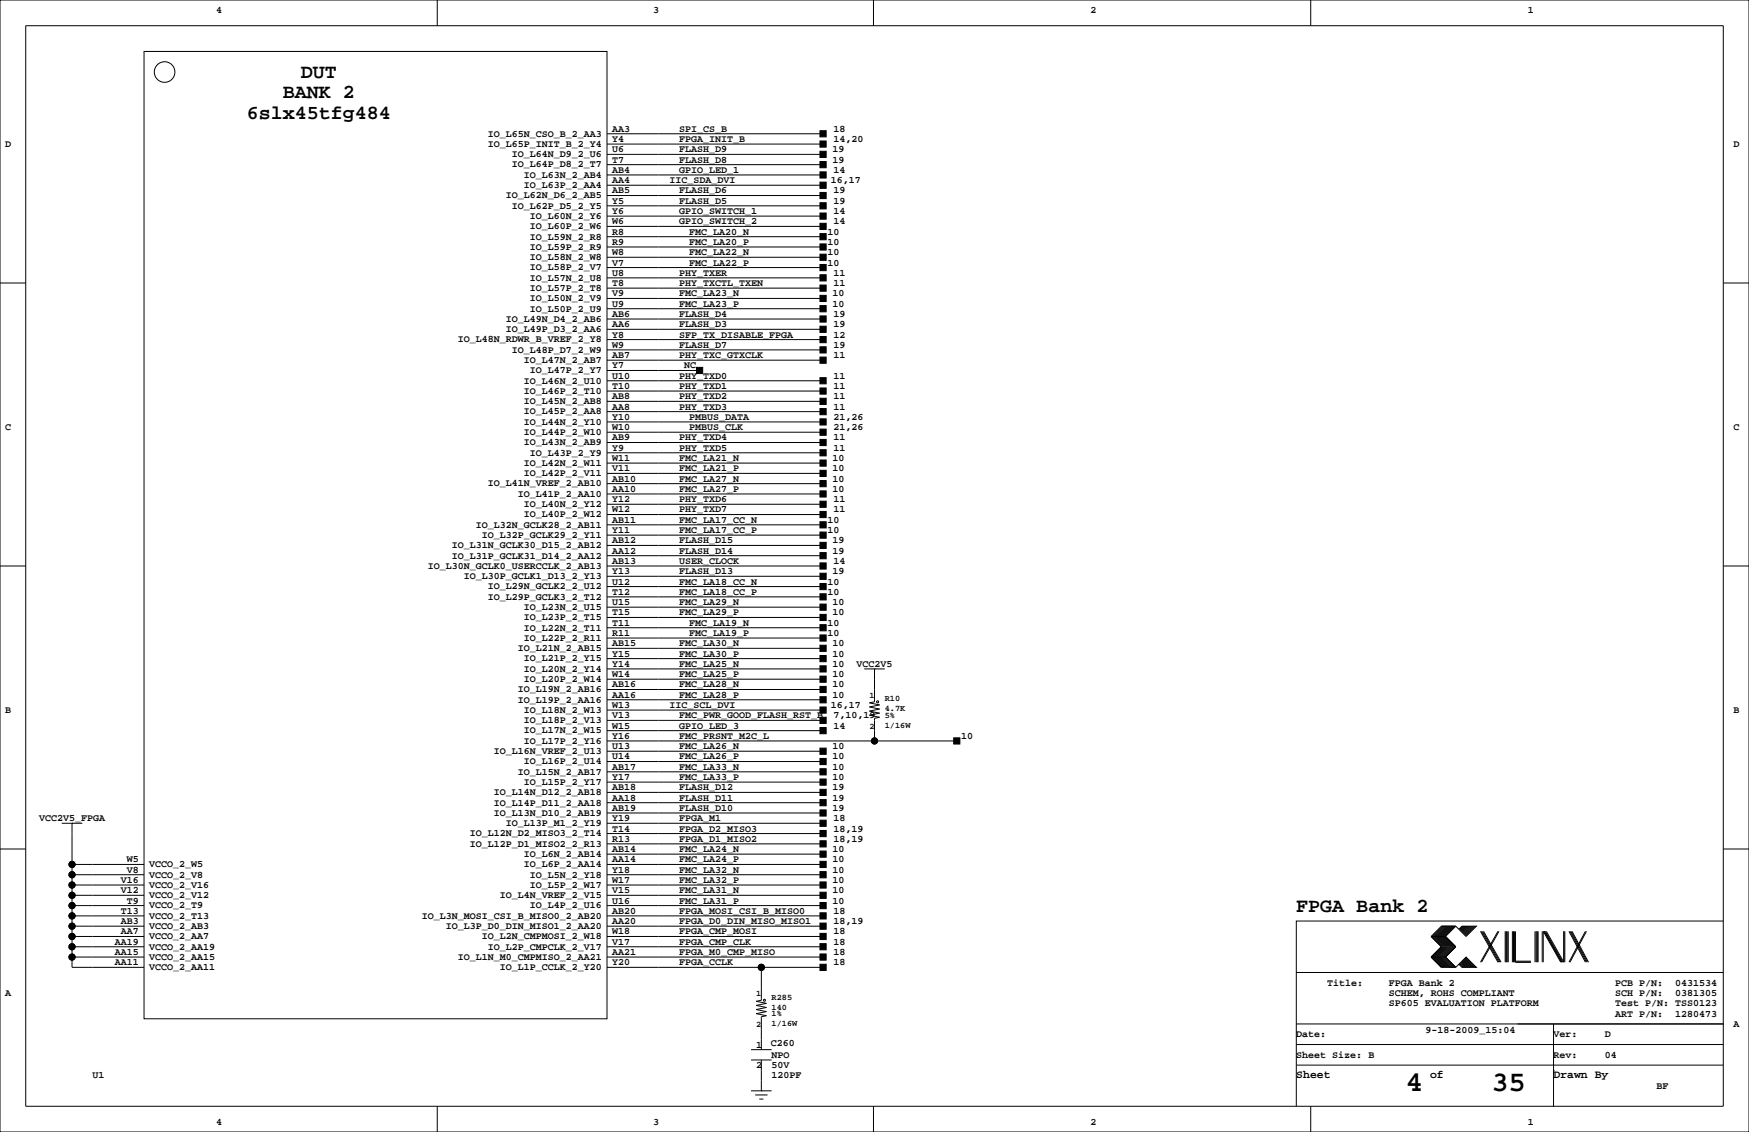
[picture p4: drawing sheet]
<svg xmlns="http://www.w3.org/2000/svg" width="432mm" height="279mm" viewBox="0 0 432 279" stroke-linecap="round" stroke-linejoin="round" font-family="sans-serif">
<defs><g id="words">
<g font-size="7.1">
<text x="347" y="269.3">4</text>
<text x="368.2" y="269.3">35</text>
</g>
<g font-size="4.9">
<text x="74.3" y="19.2">DUT</text>
<text x="61" y="29.3">6slx45tfg484</text>
<text x="69.8" y="24.2">BANK 2</text>
<text x="320" y="225.1">FPGA Bank 2</text>
</g>
<g font-size="2.8">
<text x="320" y="266.1">Sheet</text>
<text x="353.1" y="266.1">of</text>
<text x="383.5" y="266.1">Drawn By</text>
</g>
<g font-size="2.5">
<text x="53.3" y="3.3">4</text>
<text x="161.3" y="3.3">3</text>
<text x="269.2" y="3.3">2</text>
<text x="377.2" y="3.3">1</text>
<text x="120.4" y="33.7">IO_L65N_CSO_B_2_AA3</text>
<text x="151.1" y="35.1">Y4</text>
<text x="151.1" y="32.5">AA3</text>
<text x="167.6" y="32.5">SPI_CS_B</text>
<text x="167.6" y="35.1">FPGA_INIT_B</text>
<text x="205.7" y="32.5">18</text>
<text x="205.7" y="35.1">14,20</text>
<text x="1.3" y="36.3">D</text>
<text x="120.4" y="36.3">IO_L65P_INIT_B_2_Y4</text>
<text x="126.4" y="41.3">IO_L64P_D8_2_T7</text>
<text x="126.4" y="38.8">IO_L64N_D9_2_U6</text>
<text x="151.1" y="40.1">T7</text>
<text x="151.1" y="37.6">U6</text>
<text x="167.6" y="40.1">FLASH_D8</text>
<text x="167.6" y="37.6">FLASH_D9</text>
<text x="205.5" y="40.1">19</text>
<text x="205.5" y="37.6">19</text>
<text x="428" y="36.3">D</text>
<text x="129.3" y="46.4">IO_L63P_2_AA4</text>
<text x="129.3" y="43.9">IO_L63N_2_AB4</text>
<text x="151.1" y="47.8">AB5</text>
<text x="151.1" y="45.2">AA4</text>
<text x="151.1" y="42.7">AB4</text>
<text x="165.3" y="45.2">IIC_SDA_DVI</text>
<text x="167.6" y="47.8">FLASH_D6</text>
<text x="167.6" y="42.7">GPIO_LED_1</text>
<text x="205.1" y="45.2">16,17</text>
<text x="205.7" y="47.8">19</text>
<text x="205.7" y="42.7">14</text>
<text x="124.9" y="49">IO_L62N_D6_2_AB5</text>
<text x="126.4" y="51.5">IO_L62P_D5_2_Y5</text>
<text x="151.1" y="52.8">Y6</text>
<text x="151.1" y="50.3">Y5</text>
<text x="167.6" y="50.3">FLASH_D5</text>
<text x="167.6" y="52.8">GPIO_SWITCH_1</text>
<text x="205.7" y="50.3">19</text>
<text x="205.7" y="52.8">14</text>
<text x="130.8" y="59.1">IO_L59N_2_R8</text>
<text x="130.8" y="56.6">IO_L60P_2_W6</text>
<text x="130.8" y="54">IO_L60N_2_Y6</text>
<text x="151.1" y="57.9">R8</text>
<text x="151.1" y="55.4">W6</text>
<text x="167.6" y="55.4">GPIO_SWITCH_2</text>
<text x="170.2" y="57.9">FMC_LA20_N</text>
<text x="204.3" y="57.9">10</text>
<text x="205.7" y="55.4">14</text>
<text x="130.8" y="64.2">IO_L58N_2_W8</text>
<text x="130.8" y="61.7">IO_L59P_2_R9</text>
<text x="151.1" y="65.5">V7</text>
<text x="151.1" y="63">W8</text>
<text x="151.1" y="60.5">R9</text>
<text x="170.2" y="65.5">FMC_LA22_P</text>
<text x="170.2" y="63">FMC_LA22_N</text>
<text x="170.2" y="60.5">FMC_LA20_P</text>
<text x="204.3" y="65.5">10</text>
<text x="204.3" y="63">10</text>
<text x="204.3" y="60.5">10</text>
<text x="130.8" y="71.8">IO_L57P_2_T8</text>
<text x="130.8" y="69.3">IO_L57N_2_U8</text>
<text x="130.8" y="66.7">IO_L58P_2_V7</text>
<text x="151.1" y="70.6">T8</text>
<text x="151.1" y="68.1">U8</text>
<text x="167.6" y="70.6">PHY_TXCTL_TXEN</text>
<text x="167.6" y="68.1">PHY_TXER</text>
<text x="205.7" y="70.6">11</text>
<text x="205.7" y="68.1">11</text>
<text x="130.8" y="76.9">IO_L50P_2_U9</text>
<text x="130.8" y="74.4">IO_L50N_2_V9</text>
<text x="151.1" y="75.7">U9</text>
<text x="151.1" y="73.2">V9</text>
<text x="167.6" y="75.7">FMC_LA23_P</text>
<text x="167.6" y="73.2">FMC_LA23_N</text>
<text x="205.5" y="75.7">10</text>
<text x="205.5" y="73.2">10</text>
<text x="124.9" y="82">IO_L49P_D3_2_AA6</text>
<text x="124.9" y="79.4">IO_L49N_D4_2_AB6</text>
<text x="151.1" y="83.3">Y8</text>
<text x="151.1" y="80.8">AA6</text>
<text x="151.1" y="78.2">AB6</text>
<text x="167.6" y="83.3">SFP_TX_DISABLE_FPGA</text>
<text x="167.6" y="80.8">FLASH_D3</text>
<text x="167.6" y="78.2">FLASH_D4</text>
<text x="205.7" y="83.3">12</text>
<text x="205.7" y="80.8">19</text>
<text x="205.7" y="78.2">19</text>
<text x="113" y="84.5">IO_L48N_RDWR_B_VREF_2_Y8</text>
<text x="126.4" y="87.1">IO_L48P_D7_2_W9</text>
<text x="129.3" y="89.6">IO_L47N_2_AB7</text>
<text x="151.1" y="88.4">AB7</text>
<text x="151.1" y="85.9">W9</text>
<text x="167.6" y="88.4">PHY_TXC_GTXCLK</text>
<text x="167.6" y="85.9">FLASH_D7</text>
<text x="205.7" y="88.4">11</text>
<text x="205.7" y="85.9">19</text>
<text x="129.3" y="94.7">IO_L46N_2_U10</text>
<text x="130.8" y="92.1">IO_L47P_2_Y7</text>
<text x="151.1" y="93.5">U10</text>
<text x="151.1" y="90.9">Y7</text>
<text x="167.6" y="93.5">PHY_TXD0</text>
<text x="168.9" y="90.9">NC</text>
<text x="205.7" y="93.5">11</text>
<text x="129.3" y="99.8">IO_L45N_2_AB8</text>
<text x="129.3" y="97.2">IO_L46P_2_T10</text>
<text x="151.1" y="101.1">AA8</text>
<text x="151.1" y="98.6">AB8</text>
<text x="151.1" y="96">T10</text>
<text x="167.6" y="96">PHY_TXD1</text>
<text x="167.6" y="98.6">PHY_TXD2</text>
<text x="167.6" y="101.1">PHY_TXD3</text>
<text x="205.7" y="96">11</text>
<text x="205.7" y="98.6">11</text>
<text x="205.7" y="101.1">11</text>
<text x="1.3" y="106.2">C</text>
<text x="129.3" y="107.4">IO_L44P_2_W10</text>
<text x="129.3" y="104.8">IO_L44N_2_Y10</text>
<text x="129.3" y="102.3">IO_L45P_2_AA8</text>
<text x="151.1" y="106.2">W10</text>
<text x="151.1" y="103.6">Y10</text>
<text x="170.2" y="106.2">PMBUS_CLK</text>
<text x="170.2" y="103.6">PMBUS_DATA</text>
<text x="205.7" y="106.2">21,26</text>
<text x="205.7" y="103.6">21,26</text>
<text x="428" y="106.2">C</text>
<text x="129.3" y="109.9">IO_L43N_2_AB9</text>
<text x="130.8" y="112.5">IO_L43P_2_Y9</text>
<text x="151.1" y="113.8">W11</text>
<text x="151.1" y="111.3">Y9</text>
<text x="151.1" y="108.7">AB9</text>
<text x="167.6" y="113.8">FMC_LA21_N</text>
<text x="167.6" y="108.7">PHY_TXD4</text>
<text x="167.6" y="111.3">PHY_TXD5</text>
<text x="205.5" y="113.8">10</text>
<text x="205.7" y="108.7">11</text>
<text x="205.7" y="111.3">11</text>
<text x="129.3" y="117.5">IO_L42P_2_V11</text>
<text x="129.3" y="115">IO_L42N_2_W11</text>
<text x="151.1" y="118.9">AB10</text>
<text x="151.1" y="116.3">V11</text>
<text x="167.6" y="118.9">FMC_LA27_N</text>
<text x="167.6" y="116.3">FMC_LA21_P</text>
<text x="205.5" y="118.9">10</text>
<text x="205.5" y="116.3">10</text>
<text x="120.4" y="120.1">IO_L41N_VREF_2_AB10</text>
<text x="127.8" y="122.6">IO_L41P_2_AA10</text>
<text x="129.3" y="125.2">IO_L40N_2_Y12</text>
<text x="151.1" y="124">Y12</text>
<text x="151.1" y="121.4">AA10</text>
<text x="167.6" y="121.4">FMC_LA27_P</text>
<text x="167.6" y="124">PHY_TXD6</text>
<text x="205.5" y="121.4">10</text>
<text x="205.7" y="124">11</text>
<text x="117.5" y="130.2">IO_L32N_GCLK28_2_AB11</text>
<text x="129.3" y="127.7">IO_L40P_2_W12</text>
<text x="151.1" y="131.6">Y11</text>
<text x="151.1" y="129">AB11</text>
<text x="151.1" y="126.5">W12</text>
<text x="167.6" y="131.6">FMC_LA17_CC_P</text>
<text x="167.6" y="129">FMC_LA17_CC_N</text>
<text x="167.6" y="126.5">PHY_TXD7</text>
<text x="204.3" y="131.6">10</text>
<text x="204.3" y="129">10</text>
<text x="205.7" y="126.5">11</text>
<text x="111.5" y="137.9">IO_L31P_GCLK31_D14_2_AA12</text>
<text x="111.5" y="135.3">IO_L31N_GCLK30_D15_2_AB12</text>
<text x="119" y="132.8">IO_L32P_GCLK29_2_Y11</text>
<text x="151.1" y="136.7">AA12</text>
<text x="151.1" y="134.1">AB12</text>
<text x="167.6" y="134.1">FLASH_D15</text>
<text x="167.6" y="136.7">FLASH_D14</text>
<text x="205.5" y="134.1">19</text>
<text x="205.5" y="136.7">19</text>
<text x="105.6" y="140.4">IO_L30N_GCLK0_USERCCLK_2_AB13</text>
<text x="114.5" y="142.9">IO_L30P_GCLK1_D13_2_Y13</text>
<text x="151.1" y="141.7">Y13</text>
<text x="151.1" y="139.2">AB13</text>
<text x="167.6" y="139.2">USER_CLOCK</text>
<text x="167.6" y="141.7">FLASH_D13</text>
<text x="205.5" y="141.7">19</text>
<text x="205.7" y="139.2">14</text>
<text x="120.4" y="148">IO_L29P_GCLK3_2_T12</text>
<text x="120.4" y="145.5">IO_L29N_GCLK2_2_U12</text>
<text x="151.1" y="149.4">U15</text>
<text x="151.1" y="146.8">T12</text>
<text x="151.1" y="144.3">U12</text>
<text x="167.6" y="149.4">FMC_LA29_N</text>
<text x="167.6" y="146.8">FMC_LA18_CC_P</text>
<text x="167.6" y="144.3">FMC_LA18_CC_N</text>
<text x="204.3" y="146.8">10</text>
<text x="204.3" y="144.3">10</text>
<text x="205.5" y="149.4">10</text>
<text x="129.3" y="155.6">IO_L22N_2_T11</text>
<text x="129.3" y="153.1">IO_L23P_2_T15</text>
<text x="129.3" y="150.6">IO_L23N_2_U15</text>
<text x="151.1" y="154.4">T11</text>
<text x="151.1" y="151.9">T15</text>
<text x="167.6" y="151.9">FMC_LA29_P</text>
<text x="170.2" y="154.4">FMC_LA19_N</text>
<text x="204.3" y="154.4">10</text>
<text x="205.5" y="151.9">10</text>
<text x="127.8" y="160.7">IO_L21N_2_AB15</text>
<text x="129.3" y="158.2">IO_L22P_2_R11</text>
<text x="151.1" y="159.5">AB15</text>
<text x="151.1" y="157">R11</text>
<text x="167.6" y="159.5">FMC_LA30_N</text>
<text x="170.2" y="157">FMC_LA19_P</text>
<text x="204.3" y="157">10</text>
<text x="205.5" y="159.5">10</text>
<text x="129.3" y="165.8">IO_L20N_2_Y14</text>
<text x="129.3" y="163.3">IO_L21P_2_Y15</text>
<text x="151.1" y="167.1">W14</text>
<text x="151.1" y="164.6">Y14</text>
<text x="151.1" y="162.1">Y15</text>
<text x="167.6" y="162.1">FMC_LA30_P</text>
<text x="167.6" y="167.1">FMC_LA25_P</text>
<text x="167.6" y="164.6">FMC_LA25_N</text>
<text x="205.5" y="162.1">10</text>
<text x="205.5" y="167.1">10</text>
<text x="205.5" y="164.6">10</text>
<text x="211.5" y="164.6">VCC2V5</text>
<text x="127.8" y="173.4">IO_L19P_2_AA16</text>
<text x="127.8" y="170.9">IO_L19N_2_AB16</text>
<text x="129.3" y="168.3">IO_L20P_2_W14</text>
<text x="151.1" y="172.2">AA16</text>
<text x="151.1" y="169.7">AB16</text>
<text x="167.6" y="172.2">FMC_LA28_P</text>
<text x="167.6" y="169.7">FMC_LA28_N</text>
<text x="205.5" y="172.2">10</text>
<text x="205.5" y="169.7">10</text>
<text x="1.3" y="176">B</text>
<text x="129.3" y="178.5">IO_L18P_2_V13</text>
<text x="129.3" y="176">IO_L18N_2_W13</text>
<text x="151.1" y="179.8">W15</text>
<text x="151.1" y="177.3">V13</text>
<text x="151.1" y="174.8">W13</text>
<text x="165.3" y="174.8">IIC_SCL_DVI</text>
<text x="167.6" y="179.8">GPIO_LED_3</text>
<text x="167.6" y="177.3">FMC_PWR_GOOD_FLASH_RST_B</text>
<text x="205.1" y="174.8">16,17</text>
<text x="205.7" y="179.8">14</text>
<text x="205.7" y="177.3">7,10,19</text>
<text x="428" y="176">B</text>
<text x="129.3" y="183.6">IO_L17P_2_Y16</text>
<text x="129.3" y="181">IO_L17N_2_W15</text>
<text x="151.1" y="184.9">U13</text>
<text x="151.1" y="182.4">Y16</text>
<text x="167.6" y="182.4">FMC_PRSNT_M2C_L</text>
<text x="167.6" y="184.9">FMC_LA26_N</text>
<text x="205.5" y="184.9">10</text>
<text x="237.3" y="182.4">10</text>
<text x="121.9" y="186.1">IO_L16N_VREF_2_U13</text>
<text x="127.8" y="191.2">IO_L15N_2_AB17</text>
<text x="129.3" y="188.7">IO_L16P_2_U14</text>
<text x="151.1" y="190">AB17</text>
<text x="151.1" y="187.5">U14</text>
<text x="167.6" y="190">FMC_LA33_N</text>
<text x="167.6" y="187.5">FMC_LA26_P</text>
<text x="205.5" y="190">10</text>
<text x="205.5" y="187.5">10</text>
<text x="121.9" y="196.3">IO_L14N_D12_2_AB18</text>
<text x="129.3" y="193.7">IO_L15P_2_Y17</text>
<text x="151.1" y="197.6">AA18</text>
<text x="151.1" y="195.1">AB18</text>
<text x="151.1" y="192.5">Y17</text>
<text x="167.6" y="192.5">FMC_LA33_P</text>
<text x="167.6" y="197.6">FLASH_D11</text>
<text x="167.6" y="195.1">FLASH_D12</text>
<text x="205.5" y="192.5">10</text>
<text x="205.5" y="197.6">19</text>
<text x="205.5" y="195.1">19</text>
<text x="9.6" y="202.7">VCC2V5_FPGA</text>
<text x="121.9" y="201.4">IO_L13N_D10_2_AB19</text>
<text x="121.9" y="198.8">IO_L14P_D11_2_AA18</text>
<text x="124.9" y="203.9">IO_L13P_M1_2_Y19</text>
<text x="151.1" y="202.7">Y19</text>
<text x="151.1" y="200.2">AB19</text>
<text x="167.6" y="200.2">FLASH_D10</text>
<text x="167.6" y="202.7">FPGA_M1</text>
<text x="205.5" y="200.2">19</text>
<text x="205.7" y="202.7">18</text>
<text x="116" y="209">IO_L12P_D1_MISO2_2_R13</text>
<text x="116" y="206.4">IO_L12N_D2_MISO3_2_T14</text>
<text x="151.1" y="207.8">R13</text>
<text x="151.1" y="205.2">T14</text>
<text x="167.6" y="207.8">FPGA_D1_MISO2</text>
<text x="167.6" y="205.2">FPGA_D2_MISO3</text>
<text x="205.7" y="207.8">18,19</text>
<text x="205.7" y="205.2">18,19</text>
<text x="31.3" y="215.4">V8</text>
<text x="31.3" y="212.9">W5</text>
<text x="36.8" y="214.1">VCCO_2_W5</text>
<text x="129.3" y="214.1">IO_L6P_2_AA14</text>
<text x="129.3" y="211.5">IO_L6N_2_AB14</text>
<text x="151.1" y="215.4">Y18</text>
<text x="151.1" y="212.9">AA14</text>
<text x="151.1" y="210.3">AB14</text>
<text x="167.6" y="215.4">FMC_LA32_N</text>
<text x="167.6" y="210.3">FMC_LA24_N</text>
<text x="167.6" y="212.9">FMC_LA24_P</text>
<text x="205.5" y="215.4">10</text>
<text x="205.5" y="210.3">10</text>
<text x="205.5" y="212.9">10</text>
<text x="29.8" y="220.5">V12</text>
<text x="29.8" y="217.9">V16</text>
<text x="36.8" y="221.7">VCCO_2_V12</text>
<text x="36.8" y="219.1">VCCO_2_V16</text>
<text x="36.8" y="216.6">VCCO_2_V8</text>
<text x="123.4" y="221.7">IO_L4N_VREF_2_V15</text>
<text x="130.8" y="219.1">IO_L5P_2_W17</text>
<text x="130.8" y="216.6">IO_L5N_2_Y18</text>
<text x="151.1" y="220.5">V15</text>
<text x="151.1" y="217.9">W17</text>
<text x="167.6" y="217.9">FMC_LA32_P</text>
<text x="167.6" y="220.5">FMC_LA31_N</text>
<text x="205.5" y="217.9">10</text>
<text x="205.5" y="220.5">10</text>
<text x="29.8" y="225.6">T13</text>
<text x="31.3" y="223">T9</text>
<text x="36.8" y="226.8">VCCO_2_T13</text>
<text x="36.8" y="224.2">VCCO_2_T9</text>
<text x="104.1" y="226.8">IO_L3N_MOSI_CSI_B_MISO0_2_AB20</text>
<text x="130.8" y="224.2">IO_L4P_2_U16</text>
<text x="151.1" y="225.6">AB20</text>
<text x="151.1" y="223">U16</text>
<text x="167.6" y="225.6">FPGA_MOSI_CSI_B_MISO0</text>
<text x="167.6" y="223">FMC_LA31_P</text>
<text x="205.5" y="223">10</text>
<text x="205.7" y="225.6">18</text>
<text x="28.4" y="233.2">AA19</text>
<text x="29.8" y="230.6">AA7</text>
<text x="29.8" y="228.1">AB3</text>
<text x="36.8" y="231.8">VCCO_2_AA7</text>
<text x="36.8" y="229.3">VCCO_2_AB3</text>
<text x="110.1" y="229.3">IO_L3P_D0_DIN_MISO1_2_AA20</text>
<text x="119" y="231.8">IO_L2N_CMPMOSI_2_W18</text>
<text x="151.1" y="233.2">V17</text>
<text x="151.1" y="230.6">W18</text>
<text x="151.1" y="228.1">AA20</text>
<text x="167.6" y="230.6">FPGA_CMP_MOSI</text>
<text x="167.6" y="233.2">FPGA_CMP_CLK</text>
<text x="167.6" y="228.1">FPGA_D0_DIN_MISO_MISO1</text>
<text x="205.7" y="230.6">18</text>
<text x="205.7" y="233.2">18</text>
<text x="205.7" y="228.1">18,19</text>
<text x="28.4" y="238.3">AA11</text>
<text x="28.4" y="235.7">AA15</text>
<text x="36.8" y="239.5">VCCO_2_AA11</text>
<text x="36.8" y="236.9">VCCO_2_AA15</text>
<text x="36.8" y="234.4">VCCO_2_AA19</text>
<text x="113" y="236.9">IO_L1N_M0_CMPMISO_2_AA21</text>
<text x="120.4" y="234.4">IO_L2P_CMPCLK_2_V17</text>
<text x="123.4" y="239.5">IO_L1P_CCLK_2_Y20</text>
<text x="151.1" y="238.3">Y20</text>
<text x="151.1" y="235.7">AA21</text>
<text x="167.6" y="235.7">FPGA_M0_CMP_MISO</text>
<text x="167.6" y="238.3">FPGA_CCLK</text>
<text x="205.7" y="235.7">18</text>
<text x="205.7" y="238.3">18</text>
<text x="1.3" y="245.9">A</text>
<text x="327.7" y="243.3">Title:</text>
<text x="342.9" y="245.9">SCHEM, ROHS COMPLIANT</text>
<text x="342.9" y="243.3">FPGA Bank 2</text>
<text x="398.8" y="243.3">PCB P/N:</text>
<text x="398.8" y="245.9">SCH P/N:</text>
<text x="413.6" y="243.3">0431534</text>
<text x="413.6" y="245.9">0381305</text>
<text x="342.9" y="248.4">SP605 EVALUATION PLATFORM</text>
<text x="398.8" y="251">ART P/N:</text>
<text x="398.8" y="248.4">Test P/N: TSS0123</text>
<text x="413.6" y="251">1280473</text>
<text x="320" y="256">Date:</text>
<text x="351.9" y="255">9-18-2009_15:04</text>
<text x="383.5" y="256">Ver:</text>
<text x="396.2" y="256">D</text>
<text x="428" y="253.5">A</text>
<text x="186.7" y="263.7">2</text>
<text x="186.7" y="258.6">1</text>
<text x="190.3" y="258.2">C260</text>
<text x="190.5" y="263.7">50V</text>
<text x="190.5" y="261.1">NPO</text>
<text x="320" y="261.1">Sheet Size: B</text>
<text x="383.5" y="261.1">Rev:</text>
<text x="396.2" y="261.1">04</text>
<text x="22.9" y="266.2">U1</text>
<text x="190.5" y="266.2">120PF</text>
<text x="408.9" y="268.7">BF</text>
<text x="53.3" y="277.6">4</text>
<text x="161.3" y="277.6">3</text>
<text x="269.2" y="277.6">2</text>
<text x="377.2" y="277.6">1</text>
</g>
<g font-size="2.1">
<text x="214.6" y="172.3">1</text>
<text x="218.4" y="173.1">R10</text>
<text x="214.6" y="179.9">2</text>
<text x="218.4" y="175.6">4.7K</text>
<text x="218.4" y="179.7">1/16W</text>
<text x="218.4" y="177.1">5%</text>
<text x="186.7" y="245.9">1</text>
<text x="190.5" y="246.7">R285</text>
<text x="190.5" y="249.3">140</text>
<text x="190.5" y="250.8">1%</text>
<text x="186.7" y="253.6">2</text>
<text x="190.5" y="253.3">1/16W</text>
</g>
</g></defs>
<g fill="none" stroke="#000" stroke-width=".25">
<path d="M0 0h431.8v279.4h-431.8zM6.3 6.4h419.1v266.6h-419.1zM35.6 12.7h114.3v238.8h-114.3zM107.9 0v6.4M215.6 0v6.4M323.6 0v6.4M149.9 35.6h53.3M149.9 33h53.3M149.9 38.1h53.3M149.9 43.2h53.3M149.9 53.3h53.3M149.9 45.7h53.3"/>
<path d="M149.9 48.3h53.3M149.9 50.8h53.3M149.9 55.9h53.3M149.9 40.6h53.3M149.9 58.4h53.3M0 69.8h6.3M149.9 73.7h53.3M149.9 76.2h53.3M149.9 68.6h53.3M149.9 71.1h53.3M149.9 78.7h53.3M149.9 61h53.3"/>
<path d="M149.9 63.5h53.3M149.9 66h53.3M425.4 69.8h6.4M149.9 91.4h22.8M149.9 99.1h53.3M149.9 96.5h53.3M149.9 94h53.3M149.9 81.3h53.3M149.9 86.4h53.3M149.9 83.8h53.3M149.9 88.9h53.3M149.9 111.8h53.3"/>
<path d="M149.9 109.2h53.3M149.9 101.6h53.3M149.9 104.1h53.3M149.9 106.7h53.3M149.9 114.3h53.3M149.9 116.8h53.3M149.9 119.4h53.3M0 139.7h6.3M149.9 127h53.3M149.9 124.5h53.3M149.9 137.2h53.3M149.9 134.6h53.3"/>
<path d="M149.9 139.7h53.3M149.9 129.5h53.3M149.9 132.1h53.3M149.9 121.9h53.3M425.4 139.7h6.4M149.9 144.8h53.3M149.9 147.3h53.3M149.9 142.2h53.3M149.9 157.5h53.3M149.9 154.9h53.3M149.9 149.9h53.3M149.9 152.4h53.3"/>
<path d="M149.9 177.8h53.3M149.9 165.1h53.3M149.9 175.3h53.3M149.9 170.2h53.3M149.9 172.7h53.3M149.9 167.6h53.3M149.9 160h53.3M149.9 162.6h53.3M213.4 165.1h5M215.9 165.1h.1M215.9 165.1v8.1l-1.3 .3 2.6 .5-2.6 .5 2.6 .5-2.6 .5 2.6 .5-2.6 .5 2.6 .5-1.3 .3v5.6M149.9 185.4h53.3"/>
<path d="M149.9 188h53.3M149.9 182.9h86.3M149.9 195.6h53.3M149.9 198.1h53.3M149.9 180.3h53.3M149.9 193h53.3M149.9 190.5h53.3M0 209.5h6.3M15.2 203.2h5.1M17.8 203.2h.1M17.8 213.4h17.8M17.8 203.2v35.6h17.8"/>
<path d="M17.8 218.4h17.8M17.8 215.9h17.8M149.9 213.4h53.3M149.9 210.8h53.3M149.9 218.4h53.3M149.9 215.9h53.3M149.9 203.2h53.3M149.9 200.7h53.3M149.9 205.7h53.3M149.9 208.3h53.3M425.4 209.5h6.4M17.8 221h17.8"/>
<path d="M17.8 223.5h17.8M17.8 236.2h17.8M17.8 233.7h17.8M17.8 231.1h17.8M17.8 228.6h17.8M17.8 226.1h17.8M149.9 221h53.3M149.9 223.5h53.3M149.9 236.2h53.3M149.9 238.8h53.3M149.9 233.7h53.3M149.9 231.1h53.3"/>
<path d="M149.9 228.6h53.3M149.9 226.1h53.3M188 238.8v8.1l-1.3 .2 2.5 .5-2.5 .6 2.5 .5-2.5 .5 2.5 .5-2.5 .5 2.5 .5-1.2 .3v8.1M353.3 236.2h3.6M353.3 236.2l2.6 2.6h3.5M353.3 231.1h3.6M353.3 231.1l2.6 2.6-2.6 2.5M356.1 228.6l-2.5 2.5 2.5 2.6-2.5 2.5 2.5 2.6M356.4 228.6l-2.6 2.5 2.6 2.6-2.6 2.5 2.6 2.6M356.6 228.6l-2.5 2.5 2.5 2.6-2.5 2.5 2.5 2.6M356.9 228.6l-2.6 2.5 2.6 2.6-2.6 2.5 2.6 2.6M356.9 231.1l2.5 2.6-2.5 2.5"/>
<path d="M356.9 236.2l2.5 2.6M357.1 228.6l-2.5 2.5 2.5 2.6-2.5 2.5 2.5 2.6M357.4 228.6l-2.6 2.5 2.6 2.6-2.6 2.5 2.6 2.6M357.6 228.6l-2.5 2.5 2.5 2.6-2.5 2.5 2.5 2.6M357.9 228.6l-2.6 2.5 2.6 2.6-2.6 2.5 2.6 2.6M358.1 228.6l-2.5 2.5 2.5 2.6-2.5 2.5 2.5 2.6M358.4 228.6l-2.5 2.5 2.5 2.6-2.5 2.5 2.5 2.6M358.6 228.6l-2.5 2.5 2.5 2.6-2.5 2.5 2.5 2.6M358.9 228.6l-2.5 2.5 2.5 2.6-2.5 2.5 2.5 2.6M359.2 228.6l-2.6 2.5 2.6 2.6-2.6 2.5 2.6 2.6M359.4 228.6l2.5 2.5 2.6-2.5h-3.6l-.7 .8M359.4 228.6h-3.5l-2.6 2.5"/>
<path d="M359.4 228.6l-2.5 2.5M360.2 238l.7 .8h3.6l-2.6-2.6-2.5 2.6M360.4 237.7l1 1.1M360.4 238l.8 .8M360.7 237.5l1.2 1.3M360.7 237.7l1 1.1M360.9 237.2l1.6 1.6M360.9 237.5l1.3 1.3M361.2 237l1.8 1.8M361.2 237.2l1.5 1.6M361.2 228.6l-.8 .8M361.4 236.7l2.1 2.1"/>
<path d="M361.4 237l1.8 1.8M361.4 228.6l-1 1M361.7 236.5l2.3 2.3M361.7 236.7l2 2.1M361.7 228.6l-1 1M361.9 236.5l2.3 2.3M361.9 228.6l-1.2 1.3M362.2 228.6l-1.3 1.3M362.5 228.6l-1.6 1.5M362.7 228.6l-1.5 1.5M363 228.6l-1.8 1.8M363.2 228.6l-1.8 1.8"/>
<path d="M363.5 228.6l-2.1 2M363.7 228.6l-2 2M364 228.6l-2.3 2.3M364.2 228.6l-2.3 2.3M365.5 229.9l4.3 7.6M365.8 229.9l4.3 7.6M366 229.9l4.3 7.6M366.3 229.9l4.3 7.6M369.8 229.9l-4.3 7.6M370.1 229.9l-4.3 7.6M371.6 229.9v7.6M371.9 229.9v7.6"/>
<path d="M372.1 229.9v7.6M372.4 229.9v7.6M373.4 229.9v7.6M373.6 229.9v7.6M373.9 229.9v7.6M374.1 229.9v7.6h3.9M374.1 237.2h3.9M379 229.9v7.6M379.2 229.9v7.6M379.5 229.9v7.6M379.7 229.9v7.6M380.7 229.9v7.6"/>
<path d="M381 237.5v-7.6l4.3 7.6M381.3 229.9l4.3 7.6M381.5 229.9l4.3 7.6M381.8 229.9l4.3 7.6v-7.6M386.3 229.9v7.6M387.3 229.9l4.1 7.6M387.6 229.9l4.1 7.6M387.9 229.9l4 7.6M388.1 229.9l4.1 7.6M391.4 229.9l-4.1 7.6M391.7 229.9l-4.1 7.6M425.4 227.3h-105.4v35.6"/>
<path d="M185.4 259.1h5.1M320 257.8h105.4M320 252.7h105.4M320 240h105.4M383.5 252.7v20.3M107.9 273v6.4M185.4 269.2h5.1M185.4 261.6h5.1M186.4 270.3h3.1M187.5 271.3h1M188 269.2h.1M188 261.6v7.6"/>
<path d="M215.6 273v6.4M320 262.9v10.1M320 262.9h105.4M323.6 273v6.4M383.5 264.2h.1"/>
<circle cx="40.6" cy="17.8" r="2.54"/>
<circle cx="216.7" cy="173.2" r=".25"/>
<circle cx="215.9" cy="182.9" r=".76"/>
<circle cx="17.8" cy="213.4" r=".76"/>
<circle cx="17.8" cy="215.9" r=".76"/>
<circle cx="17.8" cy="218.4" r=".76"/>
<circle cx="17.8" cy="226.1" r=".76"/>
<circle cx="17.8" cy="231.1" r=".76"/>
<circle cx="17.8" cy="228.6" r=".76"/>
<circle cx="17.8" cy="236.2" r=".76"/>
<circle cx="17.8" cy="223.5" r=".76"/>
<circle cx="17.8" cy="233.7" r=".76"/>
<circle cx="17.8" cy="221" r=".76"/>
<circle cx="188" cy="238.8" r=".76"/>
<circle cx="188.7" cy="246.9" r=".25"/>
</g>
<g fill="#000" stroke="#000" stroke-width=".25">
<path d="M202.4 34.8h1.6v1.5h-1.6z" fill-rule="evenodd"/>
<path d="M202.4 32.3h1.6v1.5h-1.6z" fill-rule="evenodd"/>
<path d="M202.4 37.3h1.6v1.6h-1.6z" fill-rule="evenodd"/>
<path d="M202.4 42.4h1.6v1.5h-1.6z" fill-rule="evenodd"/>
<path d="M202.4 52.6h1.6v1.5h-1.6z" fill-rule="evenodd"/>
<path d="M202.4 45h1.6v1.5h-1.6z" fill-rule="evenodd"/>
<path d="M202.4 47.5h1.6v1.5h-1.6z" fill-rule="evenodd"/>
<path d="M202.4 50h1.6v1.6h-1.6z" fill-rule="evenodd"/>
<path d="M202.4 55.1h1.6v1.5h-1.6z" fill-rule="evenodd"/>
<path d="M202.4 39.9h1.6v1.5h-1.6z" fill-rule="evenodd"/>
<path d="M202.4 57.7h1.6v1.5h-1.6z" fill-rule="evenodd"/>
<path d="M202.4 72.9h1.6v1.5h-1.6z" fill-rule="evenodd"/>
<path d="M202.4 75.4h1.6v1.6h-1.6z" fill-rule="evenodd"/>
<path d="M202.4 67.8h1.6v1.5h-1.6z" fill-rule="evenodd"/>
<path d="M202.4 70.4h1.6v1.5h-1.6z" fill-rule="evenodd"/>
<path d="M202.4 78h1.6v1.5h-1.6z" fill-rule="evenodd"/>
<path d="M202.4 60.2h1.6v1.5h-1.6z" fill-rule="evenodd"/>
<path d="M202.4 62.7h1.6v1.6h-1.6z" fill-rule="evenodd"/>
<path d="M202.4 65.3h1.6v1.5h-1.6z" fill-rule="evenodd"/>
<path d="M172 90.7h1.5v1.5h-1.5z" fill-rule="evenodd"/>
<path d="M202.4 98.3h1.6v1.5h-1.6z" fill-rule="evenodd"/>
<path d="M202.4 95.8h1.6v1.5h-1.6z" fill-rule="evenodd"/>
<path d="M202.4 93.2h1.6v1.5h-1.6z" fill-rule="evenodd"/>
<path d="M202.4 80.5h1.6v1.5h-1.6z" fill-rule="evenodd"/>
<path d="M202.4 85.6h1.6v1.5h-1.6z" fill-rule="evenodd"/>
<path d="M202.4 83.1h1.6v1.5h-1.6z" fill-rule="evenodd"/>
<path d="M202.4 88.1h1.6v1.6h-1.6z" fill-rule="evenodd"/>
<path d="M202.4 111h1.6v1.5h-1.6z" fill-rule="evenodd"/>
<path d="M202.4 108.5h1.6v1.5h-1.6z" fill-rule="evenodd"/>
<path d="M202.4 100.8h1.6v1.6h-1.6z" fill-rule="evenodd"/>
<path d="M202.4 103.4h1.6v1.5h-1.6z" fill-rule="evenodd"/>
<path d="M202.4 105.9h1.6v1.5h-1.6z" fill-rule="evenodd"/>
<path d="M202.4 113.5h1.6v1.6h-1.6z" fill-rule="evenodd"/>
<path d="M202.4 116.1h1.6v1.5h-1.6z" fill-rule="evenodd"/>
<path d="M202.4 126.2h1.6v1.6h-1.6z" fill-rule="evenodd"/>
<path d="M202.4 123.7h1.6v1.5h-1.6z" fill-rule="evenodd"/>
<path d="M202.4 136.4h1.6v1.5h-1.6z" fill-rule="evenodd"/>
<path d="M202.4 133.9h1.6v1.5h-1.6z" fill-rule="evenodd"/>
<path d="M202.4 128.8h1.6v1.5h-1.6z" fill-rule="evenodd"/>
<path d="M202.4 131.3h1.6v1.5h-1.6z" fill-rule="evenodd"/>
<path d="M202.4 118.6h1.6v1.5h-1.6z" fill-rule="evenodd"/>
<path d="M202.4 121.2h1.6v1.5h-1.6z" fill-rule="evenodd"/>
<path d="M202.4 144h1.6v1.5h-1.6z" fill-rule="evenodd"/>
<path d="M202.4 146.6h1.6v1.5h-1.6z" fill-rule="evenodd"/>
<path d="M202.4 141.5h1.6v1.5h-1.6z" fill-rule="evenodd"/>
<path d="M202.4 138.9h1.6v1.6h-1.6z" fill-rule="evenodd"/>
<path d="M202.4 156.7h1.6v1.5h-1.6z" fill-rule="evenodd"/>
<path d="M202.4 154.2h1.6v1.5h-1.6z" fill-rule="evenodd"/>
<path d="M202.4 149.1h1.6v1.5h-1.6z" fill-rule="evenodd"/>
<path d="M202.4 151.6h1.6v1.6h-1.6z" fill-rule="evenodd"/>
<path d="M202.4 177h1.6v1.6h-1.6z" fill-rule="evenodd"/>
<path d="M202.4 174.5h1.6v1.5h-1.6z" fill-rule="evenodd"/>
<path d="M202.4 169.4h1.6v1.5h-1.6z" fill-rule="evenodd"/>
<path d="M202.4 172h1.6v1.5h-1.6z" fill-rule="evenodd"/>
<path d="M202.4 164.3h1.6v1.6h-1.6z" fill-rule="evenodd"/>
<path d="M202.4 166.9h1.6v1.5h-1.6z" fill-rule="evenodd"/>
<path d="M202.4 159.3h1.6v1.5h-1.6z" fill-rule="evenodd"/>
<path d="M202.4 161.8h1.6v1.5h-1.6z" fill-rule="evenodd"/>
<path d="M202.4 184.7h1.6v1.5h-1.6z" fill-rule="evenodd"/>
<path d="M202.4 187.2h1.6v1.5h-1.6z" fill-rule="evenodd"/>
<path d="M202.4 194.8h1.6v1.5h-1.6z" fill-rule="evenodd"/>
<path d="M202.4 197.4h1.6v1.5h-1.6z" fill-rule="evenodd"/>
<path d="M202.4 179.6h1.6v1.5h-1.6z" fill-rule="evenodd"/>
<path d="M202.4 192.3h1.6v1.5h-1.6z" fill-rule="evenodd"/>
<path d="M202.4 189.7h1.6v1.6h-1.6z" fill-rule="evenodd"/>
<path d="M235.5 182.1h1.5v1.5h-1.5z" fill-rule="evenodd"/>
<path d="M202.4 212.6h1.6v1.5h-1.6z" fill-rule="evenodd"/>
<path d="M202.4 210.1h1.6v1.5h-1.6z" fill-rule="evenodd"/>
<path d="M202.4 202.4h1.6v1.6h-1.6z" fill-rule="evenodd"/>
<path d="M202.4 199.9h1.6v1.5h-1.6z" fill-rule="evenodd"/>
<path d="M202.4 205h1.6v1.5h-1.6z" fill-rule="evenodd"/>
<path d="M202.4 207.5h1.6v1.5h-1.6z" fill-rule="evenodd"/>
<path d="M202.4 217.7h1.6v1.5h-1.6z" fill-rule="evenodd"/>
<path d="M202.4 215.1h1.6v1.6h-1.6z" fill-rule="evenodd"/>
<path d="M202.4 220.2h1.6v1.5h-1.6z" fill-rule="evenodd"/>
<path d="M202.4 222.8h1.6v1.5h-1.6z" fill-rule="evenodd"/>
<path d="M202.4 238h1.6v1.5h-1.6z" fill-rule="evenodd"/>
<path d="M202.4 235.5h1.6v1.5h-1.6z" fill-rule="evenodd"/>
<path d="M202.4 225.3h1.6v1.5h-1.6z" fill-rule="evenodd"/>
<path d="M202.4 227.8h1.6v1.6h-1.6z" fill-rule="evenodd"/>
<path d="M202.4 232.9h1.6v1.5h-1.6z" fill-rule="evenodd"/>
<path d="M202.4 230.4h1.6v1.5h-1.6z" fill-rule="evenodd"/>
<circle cx="215.9" cy="182.9" r=".76"/>
<circle cx="17.8" cy="213.4" r=".76"/>
<circle cx="17.8" cy="215.9" r=".76"/>
<circle cx="17.8" cy="218.4" r=".76"/>
<circle cx="17.8" cy="226.1" r=".76"/>
<circle cx="17.8" cy="231.1" r=".76"/>
<circle cx="17.8" cy="228.6" r=".76"/>
<circle cx="17.8" cy="236.2" r=".76"/>
<circle cx="17.8" cy="223.5" r=".76"/>
<circle cx="17.8" cy="233.7" r=".76"/>
<circle cx="17.8" cy="221" r=".76"/>
<circle cx="188" cy="238.8" r=".76"/>
</g>
<use href="#words"/>
</svg>
